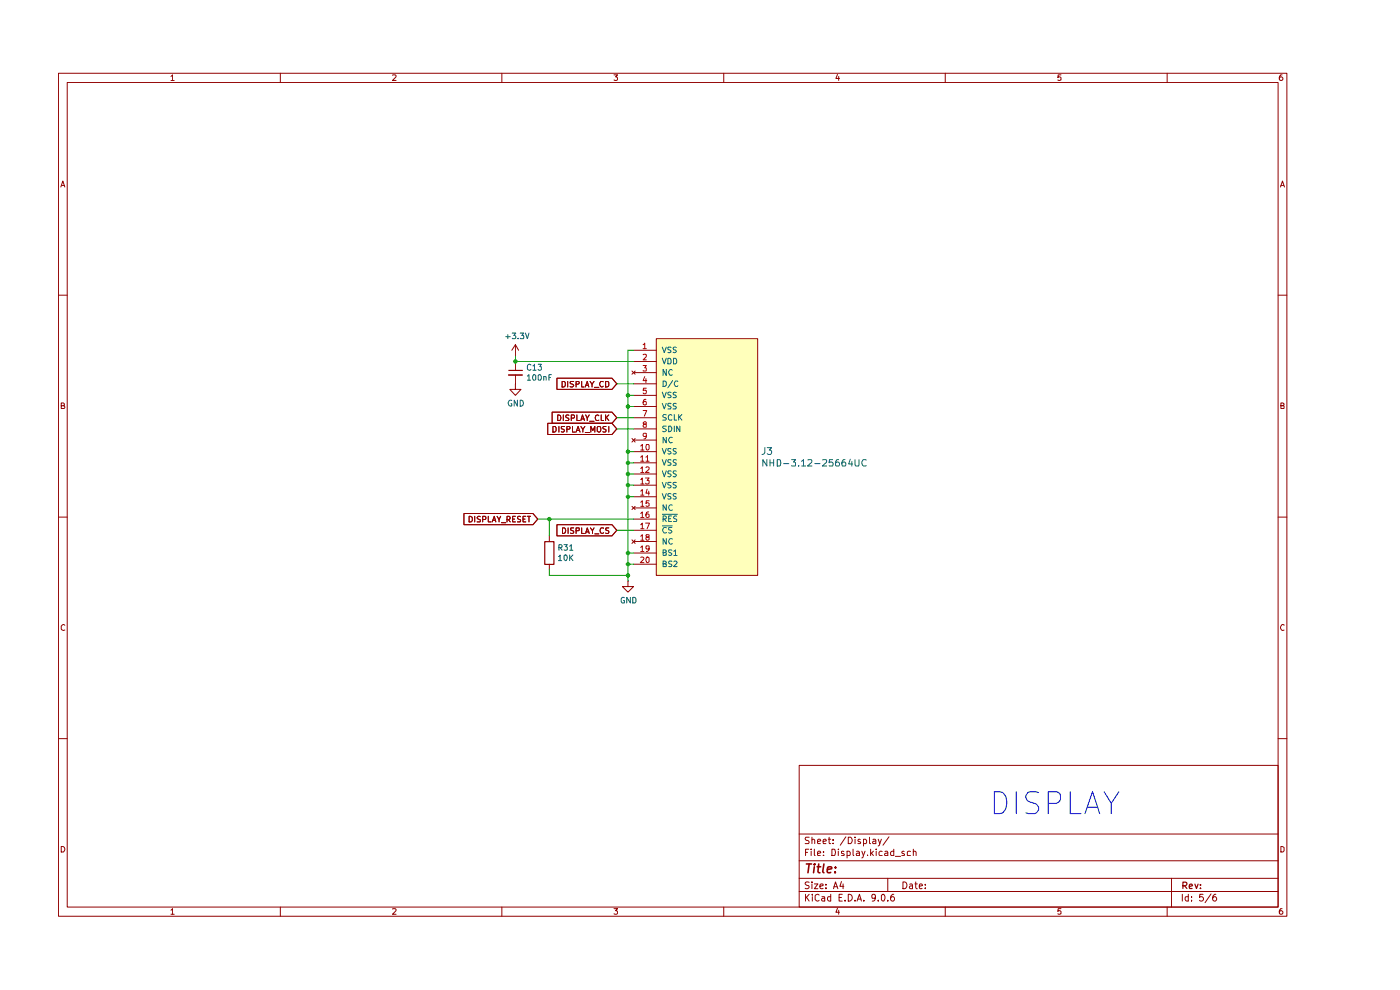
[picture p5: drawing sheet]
<svg xmlns="http://www.w3.org/2000/svg" width="297mm" height="210mm" viewBox="0 0 297 210" stroke-linecap="round" stroke-linejoin="round" font-family="sans-serif">
<g fill="none" stroke="#910000" stroke-width=".21">
<path d="M12.4 15.5h260.6v178.9h-260.6zM14.3 17.5h256.8v174.9h-256.8zM36.3 16.2l.3-.3v1.2M36.3 17.1h.7M59.5 15.5v2M83.3 16l.6-.1 .1 .1-.1 .4-.6 .7h.7M106.5 15.5v2M130.3 15.9h.7l-.4 .4 .3 .1v.6h-.6M153.5 15.5v2M177.7 15.8l-.4 .8h.8M177.9 16.2v.9M200.5 15.5v2"/>
<path d="M225.1 15.9h-.6l-.1 .6 .2-.2 .4 .1 .1 .6h-.7M247.6 15.5v2M272 15.9a.55 .55 0 0 0-.6 .5l.1 .6 .4 .1 .3-.3v-.2l-.3-.3h-.3l-.2 .3M12.9 39.7l.4-1.3 .5 1.3M13.1 39.3h.6M271.6 39.7l.5-1.3 .4 1.3M271.7 39.3h.6M12.4 62.6h1.9M271.1 62.6h1.9M13 86.1l.6-.1v-.4l-.6-.1v1.2h.6l.2-.4-.4-.2M271.7 86.1h.5l.2-.3-.1-.2-.6-.1v1.2h.6l.1-.5-.2-.1M12.4 109.7h1.9"/>
<path d="M271.1 109.7h1.9M13.8 132.6l-.4-.1-.4 .3 .1 .8 .3 .1h.4M272.4 132.6l-.2-.1a.61 .61 0 0 0-.5 .7 .61 .61 0 0 0 .7 .5M12.4 156.7h1.9M271.1 156.7h1.9M13 179.5a.66 .66 0 0 1 .7 .4 .66 .66 0 0 1-.2 .8h-.5zM169.5 162.4h101.6v30h-101.6zM169.5 176.9h101.6M171.7 177.6l-.8 .1v.4l.6 .3 .2 .3-.2 .2h-.7M172.2 178.2l.2-.2 .4 .1v.8M172.2 177.6v1.3M173.4 178.5l.7-.1-.2-.4-.4 .1-.1 .7 .1 .1h.5"/>
<path d="M174.6 178.5l.7-.1-.2-.4-.4 .1-.1 .7 .1 .1h.5M175.7 178h.5M175.9 177.6v1.2l.1 .1h.2M176.7 178.9h.1M176.7 178.1v.2M179.4 177.5l-1.1 1.8M180 177.6h.5l.2 .3 .1 .5-.3 .5h-.5zM181.4 177.6v.1M181.4 178v.9M182.5 178.1l-.3-.1-.2 .3 .2 .2 .4 .2-.1 .2h-.5M183.2 178.1l.4-.1 .2 .3-.1 .6h-.5M183.2 178v1.5"/>
<path d="M184.4 177.6v1.2l.3 .1M185.2 178.1l.4-.1 .2 .3v.6h-.6l-.1-.3 .7-.2M186.3 178l.3 .9M187 178l-.4 1.3-.3 .2M188.6 177.5l-1.3 1.8M271.7 179.5l.7 .3v.7l-.2 .2h-.5zM36.3 193.1l.3-.4v1.2M36.3 193.9h.7M59.5 192.4v2M83.3 192.8l.6-.1 .1 .2-.1 .4-.6 .6h.7M106.5 192.4v2M130.3 192.7h.7l-.4 .5 .3 .1v.5h-.6"/>
<path d="M153.5 192.4v2M169.5 189.1h101.6M169.5 186.3h101.6M169.5 182.6h101.6M170.9 189.7v1.4M170.9 180.8h.4M171.1 190.3l.6 .8M171.6 180.1h-.7v1.4M171.7 187.2h-.8l-.1 .3 .3 .3h.4l.2 .4-.4 .3-.5-.1M171.7 189.7l-.8 .8M172.1 180.1v.1M172.1 180.6v.9"/>
<path d="M172.2 187.1v.1M172.2 187.5v1M172.3 189.7v.2M172.3 190.2v.9M172.8 187.5h.7l-.7 1h.7M172.8 180.1v1.2l.1 .2M173.4 181.1l.7-.2-.2-.3h-.4l-.1 .7 .1 .2h.5M173.8 189.9l-.5-.2-.4 .3v.8l.4 .3 .5-.1M173.9 188l.7-.2v-.2l-.4-.1-.3 .3 .1 .6h.6M174.4 190.2h.5l.1 .9M174.7 181.4v.1M174.7 180.6v.2"/>
<path d="M175 190.5h-.5l-.2 .3 .2 .3h.5M175.2 188.3v.2M175.2 187.6v.2M176.2 190.2h-.5l-.1 .3 .1 .6h.5M176.2 189.7v1.4M176.5 180.1h.5l.2 .2v.6l-.2 .6h-.5zM176.8 188.5l.4-1.4 .6 1.4M176.9 188.1h.7M177.7 192.7l-.4 .8h.8M177.8 180.1v.1M177.8 180.6v.9M177.9 193.1v.8"/>
<path d="M178 190.4h.5M178.5 187l-.3 1h.8M178.7 189.7h-.7v1.4h.7M178.9 187.5v1M179 180.6h-.5v.4l.6 .2-.1 .3h-.5M179.3 191v.1M179.7 180.6h.4l.3 .2-.1 .6-.6 .1M179.7 180.6v1.4M180 189.7a.73 .73 0 0 1 .8 .7 .73 .73 0 0 1-.8 .7zM181 180.1v1.2l.1 .2M181.4 191v.1M181.7 180.6h.4l.2 .2v.7h-.6l-.1-.4 .7-.2"/>
<path d="M181.8 191.1l.5-1.4 .4 1.4M182 190.7h.7M182.8 180.6l.4 .9M183.3 191v.1M183.5 180.6l-.4 1.2-.3 .2M184 181.4v.1M184.7 180.1v1.4M184.9 181l.4 .5M185.3 180.6l-.6 .5M185.7 190.3l-.1 .2h-.6v-.7l.5-.1 .2 .3-.2 1-.5 .1M185.9 180.1v.1M185.9 180.6v.9"/>
<path d="M186.3 191v.1M187 190l.3-.3a.8 .8 0 0 1 .5 .7 .8 .8 0 0 1-.5 .7l-.3-.3zM187.2 180.6h-.5l-.2 .2 .1 .7h.6M187.7 180.6h.5l.1 .2v.7h-.6v-.4l.6-.2M188.3 191v.1M188.3 186.3v2.8M189.6 189.7h-.2a.93 .93 0 0 0-.3 1.4 .45 .45 0 0 0 .6-.2 .45 .45 0 0 0-.2-.6 .45 .45 0 0 0-.6 .2M189.6 180.1v1.4h-.5l-.2-.7a.45 .45 0 0 1 .7-.2M189.9 181.7h1.1M191.6 187.1a.73 .73 0 0 1 .8 .7 .73 .73 0 0 1-.8 .7zM191.8 180.6h-.2l-.3 .2 .6 .4-.1 .3h-.5M193 187.6h.5l.1 .9"/>
<path d="M193.2 180.6h-.5l-.2 .1v.7l.7 .1M193.6 187.8l-.4 .1-.3 .3 .3 .3 .4-.1M193.8 180.7v-.1a.36 .36 0 0 1 .5 .2v.7M193.8 180.1v1.4M194.1 187.5h.5M194.3 187.1v1.2l.3 .2M195 188l.7-.2-.1-.2-.4-.1-.2 .3 .1 .6h.5M196.3 188.3v.2M196.3 187.6v.2M200.5 192.4v2M225.1 192.7h-.6l-.1 .6 .2-.1 .4 .1 .1 .5h-.7M247.6 192.4v2"/>
<path d="M248.5 186.3v6.1M250.8 189.7v1.4M252.1 190.2h-.5l-.2 .3 .2 .6h.5M252.1 189.7v1.4M252.8 191v.1M252.8 190.2v.2M255.2 189.7h-.7v.7a.48 .48 0 0 1 .7-.1 .48 .48 0 0 1 0 .7 .48 .48 0 0 1-.7 0M256.9 189.6l-1.3 1.9M257.9 189.7h-.2a.93 .93 0 0 0-.3 1.4 .45 .45 0 0 0 .7-.2 .45 .45 0 0 0-.2-.6 .45 .45 0 0 0-.6 .2M272 192.7a.55 .55 0 0 0-.6 .6l.1 .5 .4 .1 .3-.2v-.3l-.3-.2h-.3l-.2 .2"/>
</g>
<path d="M250.9 187.9h.6a.45 .45 0 0 0 .2-.7l-.8-.1v1.4M251.3 187.9l.5 .6M252.3 188l.7-.1-.2-.4-.4 .1-.1 .7 .1 .2h.5M253.5 187.5l.3 1 .4-1M254.7 188.4v.1M254.7 187.6v.2" fill="none" stroke="#910000" stroke-width=".25"/>
<path d="M171.1 183.3h1.1M171.7 183.3l-.3 1.8M172.8 183.9l-.2 1.2M172.8 183.3l-.1 .1h.2l-.1-.1v.1M173.3 183.9h.8M173.7 183.3l-.2 1.6 .4 .2M174.8 183.3l-.3 1.6 .3 .2M175.6 184.5l.8-.2v-.4a.6 .6 0 0 0-.8 .2v.9h.6M177.2 185v.1M177.2 183.9v.2" fill="none" stroke="#910000" stroke-width=".34"/>
<path d="M139.2 71.8h21.5v50.3h-21.5z" fill="#ffb"/>
<g fill="none" stroke="#910000" stroke-width=".21">
<path d="M109.3 75.5h.1M109.3 73.1l-.7 1.2M109.3 73.1l.7 1.2M109.3 73.1v2.4M109.3 76.7v1.8M109.3 79.5v1.9M134.1 78.7l.6 .7M134.4 74.3h4.8M134.4 76.7h4.8M134.4 79h4.8M134.7 78.7l-.6 .7M139.2 71.8h21.5v50.3h-21.5z"/>
<path d="M109.3 81.4v1.2h1.2l-1.2 1.3-1.1-1.3h1.1M109.3 81.4h.1M116.2 89.8h13.6l1 1.2-1 1.2h-13.6zM117.1 87.4h12.7l1 1.2-1 1.2h-12.7zM117.3 90.5h.5l.2 .2v.6l-.4 .4h-.3zM118.1 80.2h11.7l1 1.2-1 1.2h-11.7zM118.3 88a.66 .66 0 0 1 .7 .5 .66 .66 0 0 1-.3 .7h-.4zM118.6 90.5v1.2M119.2 80.9h.6l.1 .3v.6l-.3 .3h-.4zM119.5 88v1.2M119.8 90.5l-.7 .1v.3l.7 .4-.3 .4-.4-.1M120.3 91.1l.6-.1v-.4l-.1-.1h-.5v1.2"/>
<path d="M120.4 80.9v1.2M120.7 88.1h-.6v.4l.5 .2 .1 .3-.1 .2h-.6M121.2 88.7h.5l.2-.2v-.3l-.2-.2h-.5v1.2M121.4 90.5v1.2h.6M121.7 80.9h-.6l-.2 .2 .2 .3 .6 .4-.3 .3-.5-.1M122.2 81.5l.6-.1 .1-.3-.2-.2h-.5v1.2M122.2 91.7l.4-1.2 .5 1.2M122.4 88v1.2h.6M122.4 91.3h.5M123.2 89.2l.4-1.2 .4 1.2M123.2 90.5l.5 .6 .4-.6M123.3 88.9h.6"/>
<path d="M123.4 80.9v1.2h.5M123.7 91.1v.6M124.2 82.1l.4-1.2 .3 1.2M124.2 91.7h.9M124.2 88l.4 .7 .4-.7M124.2 81.8h.6M124.6 88.7v.5M125.1 89.4h.9M125.2 80.9l.4 .6 .4-.6M125.3 91.7v-1.2l.5 .8 .4-.8v1.2M125.6 81.5v.6M126.1 82.2h.9"/>
<path d="M126.7 90.6l.2-.1h.4a.86 .86 0 0 1-.1 1.2l-.5-.2zM127 88.2l-.2-.2a.67 .67 0 0 0-.5 .5 .67 .67 0 0 0 .2 .7l.5-.1M127.5 88v1.2h.6M128 81l-.5-.1a.67 .67 0 0 0-.3 .7 .67 .67 0 0 0 .5 .5l.3-.2M128.5 80.9h.5l.2 .3v.6a.52 .52 0 0 1-.7 .3zM128.5 88v1.2M128.6 90.5h-.5l-.2 .1 .2 .4 .5 .1v.4l-.2 .2-.5-.1M128.6 88.5l.6 .7M129.2 88l-.7 .7M129.2 90.5v1.2M134.1 93l.6 .8M134.4 81.4h4.8"/>
<path d="M134.4 83.9h4.8M134.4 86.2h4.8M134.4 88.6h4.8M134.4 91h4.8M134.4 93.3h4.8M134.4 95.8h4.8M134.4 98.2h4.8M134.7 93l-.6 .8M98.4 108.9h14.7l1 1.2-1 1.2h-14.7zM99.5 109.5h.3l.4 .4v.6l-.3 .2h-.4zM100.7 109.5v1.2M101.9 109.6l-.4-.1-.3 .3 .1 .2 .6 .3v.3l-.7 .1"/>
<path d="M102.4 110.2h.5l.2-.2v-.3l-.2-.2h-.5v1.2M103.6 109.5v1.2h.6M104.4 110.7l.5-1.2 .3 1.2M104.5 110.4h.6M105.4 109.5l.5 .7 .3-.7M105.9 110.2v.5M106.4 110.9h.9M107.6 110.2l.6-.1v-.5l-.6-.1v1.2M107.8 110.2l.4 .5M108.7 110.1h.5M109.3 109.5h-.6v1.2h.6M110.4 109.6h-.6v.4l.6 .2v.3v.2h-.6"/>
<path d="M111 110.1h.4M111.5 109.5h-.5v1.2h.5M111.9 109.5h.7M112.2 109.5v1.2M116.5 113.7v1.2M116.5 119.7v1.2M118.1 111.3h11.7l1 1.2-1 1.2h-11.7zM119.3 112h.5a.66 .66 0 0 1 .2 .7 .66 .66 0 0 1-.7 .5zM120.5 112v1.2M121.7 112h-.6l-.1 .1 .1 .4 .6 .2v.3l-.3 .2-.4-.1M122.2 112.6l.7-.1v-.4l-.7-.1v1.2M123.4 112v1.2h.6"/>
<path d="M124.2 113.2l.4-1.2 .4 1.2M124.3 112.8h.6M125.3 112l.4 .6 .3-.6M125.7 112.6v.6M126.2 113.2h.8M128.1 112.1l-.6-.1a.67 .67 0 0 0-.2 .7 .67 .67 0 0 0 .5 .5l.3-.2M129.2 112h-.6l-.1 .1 .1 .4 .6 .2v.3l-.2 .2-.5-.1M134.1 107.4l.6 .7M134.1 114.5l.6 .8M134.4 110.1h4.8M134.4 100.5h4.8M134.4 102.9h4.8"/>
<path d="M134.4 105.4h4.8M134.4 107.7h4.8M134.4 112.5h4.8M134.4 114.9h4.8M134.4 117.3h4.8M134.4 119.7h4.8M134.7 107.4l-.6 .7M134.7 114.5l-.6 .8M133.2 123.2v1.2h1.2l-1.2 1.2-1.2-1.2h1.2M133.2 123.2h.1"/>
</g>
<path d="M107.9 78.6h2.9M115.6 114.9h1.9v4.8h-1.9z" fill="none" stroke="#910000" stroke-width=".25"/>
<g fill="none" stroke="#b90000" stroke-width=".21">
<path d="M136.4 73.1l.4-.3v1.2M136.4 75.2h.7v.5l-.7 .6h.7M136.4 77.5h.7l-.3 .5 .3 .1v.5h-.7M136.4 74h.7M136.8 79.9l-.4 .8h.8M135.9 94.6l.4-.3v1.2M135.9 97l.4-.3v1.1M135.9 99.4l.4-.4v1.2M135.9 95.5h.7M135.9 97.8h.7M136.4 87.1h.8l-.5 1.2M136.7 90l-.3-.3 .3-.2h.2l.2 .4-.4 .1-.3 .2 .2 .4h.5v-.5l-.2-.1"/>
<path d="M137 84.7h-.2a.73 .73 0 0 0-.1 1.2l.4-.1v-.5l-.4-.2-.3 .3M137 97l.4-.3v1.1M137 99.2l.2-.2 .4 .1 .1 .4-.8 .7h.8M137 80.3v.9M137 97.8h.7M137.1 82.3h-.6l-.1 .6h.7v.5l-.2 .1h-.3l-.2-.1M137.1 92.4l-.1 .2h-.4l-.2-.2v-.3l.2-.2 .5 .1v.8l-.2 .2-.3 .1M137.2 94.3h.3l.2 .2v.7l-.2 .3a.75 .75 0 0 1-.3-1.2zM135.9 101.7l.4-.3v1.3M135.9 104.2l.4-.4v1.2M135.9 106.6l.4-.4v1.2M135.9 108.9l.4-.3v1.2"/>
<path d="M135.9 111.3l.4-.3v1.1M135.9 113.8l.4-.4v1.2M135.9 116.1l.4-.3v1.2M135.9 118.2h.5l.2 .3-.8 .8h.8M135.9 100.2h.7M135.9 102.7h.7M135.9 105h.7M135.9 107.4h.7M135.9 109.8h.7M135.9 112.1h.7M135.9 114.6h.7M135.9 117h.7"/>
<path d="M136.9 101.4h.8l-.4 .5 .4 .1v.5l-.2 .2h-.4l-.2-.2M136.9 111h.9l-.5 1.1M137.1 118.2h.5l.1 .9a.35 .35 0 0 1-.4 .2 .35 .35 0 0 1-.3-.4zM137.3 103.8l-.3 .8h.8M137.3 113.9l-.3-.2 .1-.3h.5l.1 .4-.6 .1-.1 .2v.2l.3 .3 .4-.2v-.4l-.2-.1M137.6 108.6l-.4 .1-.2 .8a.42 .42 0 0 0 .7 .2l-.1-.6-.3-.1-.3 .3M137.6 104.2v.8M137.7 106.2h-.6l-.1 .6 .2-.2 .4 .1 .1 .6h-.7M137.7 116.3l-.1 .2h-.5v-.7l.6 .1v.7l-.3 .4h-.3"/>
</g>
<g fill="none" stroke="#006665" stroke-width=".21">
<path d="M140.5 73.6l.4 1.2 .4-1.2M140.5 76l.4 1.2 .4-1.2M141.3 78.4v1.2l-.6-1.2v1.2M141.7 76h.3l.4 .3v.6l-.2 .3h-.5zM142.4 73.7h-.7v.3l.7 .5-.3 .3-.4-.1M142.6 78.5l-.2-.1a.65 .65 0 0 0-.5 .6 .65 .65 0 0 0 .5 .6l.2-.1M142.9 76h.3l.3 .3v.6l-.1 .3h-.5zM143.5 73.7h-.6v.4l.5 .2 .1 .3-.3 .2-.4-.1M140.5 83.2l.4 1.2 .4-1.2M140.5 85.6l.4 1.1 .4-1.1M140.5 95.1l.4 1.2 .4-1.2M140.5 97.5l.4 1.2 .4-1.2"/>
<path d="M140.5 99.9l.4 1.2 .4-1.2M140.7 80.8h.4l.2 .3v.6l-.4 .3h-.2zM141.3 88l-.5-.1-.2 .3 .1 .2 .6 .4-.1 .3h-.6M141.3 90.4h-.5l-.2 .2 .2 .3 .5 .2v.2l-.2 .3-.5-.1M141.3 92.8v1.1l-.6-1.1v1.1M141.9 90.4h.4a.66 .66 0 0 1 .2 .7 .66 .66 0 0 1-.6 .5zM142.4 83.3h-.7v.3l.7 .4-.3 .4-.4-.1M142.4 85.6h-.7v.4l.7 .4-.2 .3h-.5M142.4 95.2h-.7v.4l.7 .4-.3 .3-.4-.1M142.4 97.6l-.5-.1-.2 .2v.3l.7 .3-.2 .4h-.5M142.4 100l-.5-.1-.2 .1v.4l.7 .3-.3 .4h-.4M142.5 88.1l-.2-.2a.67 .67 0 0 0-.5 .5 .67 .67 0 0 0 .2 .7l.5-.1"/>
<path d="M142.6 92.8h-.5a.67 .67 0 0 0-.2 .6 .67 .67 0 0 0 .5 .5h.2M142.7 80.7l-1 1.6M143 87.9v1.2h.5M143 90.4v1.2M143.5 83.3h-.6v.4l.5 .2 .1 .2-.3 .3-.4-.1M143.5 85.6h-.6v.5a.47 .47 0 0 1 .4 .2 .47 .47 0 0 1 .1 .4h-.6M143.5 95.2h-.6v.4l.5 .2 .1 .3-.3 .2-.4-.1M143.5 97.6h-.6v.4l.5 .2 .1 .3-.1 .2h-.6M143.5 100h-.6v.4l.5 .1 .1 .4-.3 .2h-.4M143.8 80.9l-.5-.1a.67 .67 0 0 0-.3 .7 .67 .67 0 0 0 .5 .5l.3-.2M144 87.9v1.2M144.1 88.4l.5 .7"/>
<path d="M144.2 90.4v1.2l-.7-1.2v1.2M144.6 87.9l-.6 .7M140.5 102.3l.4 1.2 .4-1.2M140.5 104.7l.4 1.2 .4-1.2M140.5 109.1h3.2M140.5 111.6h2.1M140.7 110.1l.6-.1v-.4l-.6-.2v1.2M140.7 117.2h.4l.2-.2v-.3l-.6-.1v1.2l.6-.1v-.4l-.2-.1M140.7 119.6l.6-.1v-.2l-.2-.3h-.4v1.2h.6v-.5l-.2-.1M140.9 110.1l.4 .5M141.3 107.1v1.2l-.6-1.2v1.2M141.3 112l-.5-.1a.67 .67 0 0 0-.2 .7 .67 .67 0 0 0 .5 .5l.2-.2"/>
<path d="M141.3 114.3v1.1l-.6-1.1v1.1M141.9 110h.4M142.4 102.3l-.7 .1v.3l.7 .5-.3 .3-.4-.1M142.4 104.8h-.7v.3l.7 .4-.3 .4-.4-.1M142.4 109.4h-.5v1.2h.5M142.5 111.9l-.6 .1v.3l.6 .4-.2 .4-.4-.1M142.5 116.7h-.6v.4l.6 .4-.2 .3-.4-.1M142.5 119.1l-.5-.1-.1 .2v.3l.6 .4-.1 .3h-.5M142.6 107.2a.61 .61 0 0 0-.8 .3 .61 .61 0 0 0 .3 .8l.5-.1M142.6 114.3h-.5a.67 .67 0 0 0-.2 .6 .67 .67 0 0 0 .5 .5l.2-.1M143 117l.3-.4v1.2M143 119.2l.4-.2 .2 .3-.7 .9h.7"/>
<path d="M143 117.8h.6M143.5 102.3h-.6v.5l.5 .2 .1 .3-.3 .2-.4-.1M143.5 104.8l-.5-.1-.2 .2 .1 .3 .5 .2v.4h-.6M143.5 109.5l-.4-.1-.2 .3 .1 .2 .5 .3v.3l-.6 .1"/>
</g>
<path d="M107.9 79.5h2.9" fill="none" stroke="#910000" stroke-width=".34"/>
<g fill="none" stroke="#090" stroke-width=".21">
<path d="M109.3 75.5v1.2h25.1M134.4 74.3h-1.2v48.9M130.8 81.4h3.6M130.8 91h3.6M130.8 88.6h3.6M133.2 98.2h1.2M133.2 95.8h1.2M133.2 83.9h1.2M133.2 86.2h1.2M114.1 110.1h20.3M116.5 110.1v3.6M130.8 112.5h3.6"/>
<path d="M133.2 102.9h1.2M133.2 100.5h1.2M133.2 117.3h1.2M133.2 105.4h1.2M133.2 119.7h1.2M116.5 120.9v1.2h16.7"/>
</g>
<path d="M210.9 167.9h1.1a1.93 1.93 0 0 1 1.6 2 2.68 2.68 0 0 1-.9 2.5l-1.8 .2zM215.6 167.9v4.7M220.3 168.1a2.03 2.03 0 0 0-2.4 .3 1.08 1.08 0 0 0 .7 1.7 1.6 1.6 0 0 1 1.7 1.7l-.2 .4a2.03 2.03 0 0 1-2.5 .2M222.4 170.4h1.7a1.3 1.3 0 0 0 .9-1.2 1.3 1.3 0 0 0-.9-1.3h-1.7v4.7M227 167.9v4.7h2.3M230.2 172.6l1.6-4.7 1.5 4.7M230.7 171.2h2.2M234.2 167.9l1.5 2.5 1.7-2.5M235.7 170.4v2.2" fill="none" stroke="#0000ca" stroke-width=".21"/>
<g fill="#090">
<circle cx="133.2" cy="122.1" r=".47"/>
<circle cx="133.2" cy="95.8" r=".47"/>
<circle cx="133.2" cy="98.2" r=".47"/>
<circle cx="133.2" cy="102.9" r=".47"/>
<circle cx="133.2" cy="100.5" r=".47"/>
<circle cx="133.2" cy="119.7" r=".47"/>
<circle cx="133.2" cy="117.3" r=".47"/>
<circle cx="133.2" cy="105.4" r=".47"/>
<circle cx="133.2" cy="86.2" r=".47"/>
<circle cx="133.2" cy="83.9" r=".47"/>
<circle cx="116.5" cy="110.1" r=".47"/>
<circle cx="109.3" cy="76.7" r=".47"/>
</g>
<g fill="none" stroke="#006665" stroke-width=".21">
<path d="M107.3 71.4h.9M107.7 71v.8M108.7 70.7h.7l-.4 .5 .4 .1v.4l-.1 .1h-.6M109.9 71.8h.1M110.4 70.7h.7l-.4 .5h.3v.6h-.6M111.5 70.7l.4 1.1 .3-1.1M111.9 79.8l.3-.3v1.1M112.6 77.4l-.4-.1-.3 .3 .1 .8 .2 .1 .4-.1M113.1 77.6l.3-.3v1.2M113.1 78.5h.6M113.2 79.5h.2l.3 .2v.8l-.2 .1h-.3a.78 .78 0 0 1 0-1.1zM114.2 77.3h.6l-.3 .5 .3 .1v.5l-.1 .1h-.4l-.1-.1"/>
<path d="M114.3 79.5h.2a.84 .84 0 0 1 .2 1.1h-.4l-.1-.1zM115.4 80l.4-.1 .1 .7M115.4 79.9v.7M117 79.5h-.5v1.1M108.6 85l-.2-.1a.64 .64 0 0 0-.6 .6 .64 .64 0 0 0 .6 .7l.2-.1v-.5h-.2M109.8 84.9v1.3l-.7-1.3v1.3M110.4 84.9a.64 .64 0 0 1 .6 .6 .64 .64 0 0 1-.6 .7zM111.9 80.6h.7M116.5 80.1h.3M162.3 95v1l-.3 .3-.3 .1M162.7 97.5v1.4l-.9-1.4v1.4M162.8 95h.9l-.5 .5h.2l.3 .2-.1 .5-.2 .2-.6-.2"/>
<path d="M163.4 97.5v1.4M163.4 98.2h.7M164.1 97.5v1.4M164.9 97.5h.5l.2 .2v.6l-.2 .6h-.5zM166.2 98.3h1.1M167.9 97.5h.9l-.4 .5 .4 .2v.6h-.9M169.5 98.8v.1M170 97.8l.5-.3v1.4M170 98.9h.9M171.4 97.6l.7-.1 .1 .3v.3l-.9 .8h.9M172.8 98.3h1.1M174.5 97.6l.7-.1 .2 .3-.1 .3-.8 .8h.9"/>
<path d="M176.7 97.5h-.7l-.1 .7 .6-.2 .2 .3v.5h-.8M177.9 97.5a.57 .57 0 0 0-.7 .6v.5l.2 .3 .6-.1 .1-.5-.3-.3-.6 .3M179.3 97.5a.57 .57 0 0 0-.7 .6v.5l.2 .3 .6-.1v-.5l-.2-.3-.6 .3M180.4 97.4l-.4 1h.9M180.7 97.9v1M181.4 97.5v1.1l.2 .3h.6v-1.4M183.8 97.6l-.6-.1-.4 .6 .4 .8 .6-.1M118.5 118.1l.3-.4v1.2M118.5 118.9h.7M118.6 116.1h.6v-.5l-.6-.1v1.2M118.8 116.1l.4 .6M119.7 117.9l.1-.2a.6 .6 0 0 1 .6 .5 .6 .6 0 0 1-.2 .6l-.3 .1-.2-.2z"/>
<path d="M119.7 115.5h.6l-.3 .5 .3 .1v.5h-.6M120.9 115.9l.3-.4v1.2M120.9 117.7v1.2M120.9 116.7h.6M121 118.2l.5 .7M121.5 117.7l-.6 .7M132.5 126.8l-.4-.1-.3 .3v.6l.1 .3h.6v-.5h-.2M133.7 126.7v1.2l-.7-1.2v1.2M134.2 126.7h.4l.3 .3v.6l-.2 .3h-.5z"/>
</g>
</svg>
